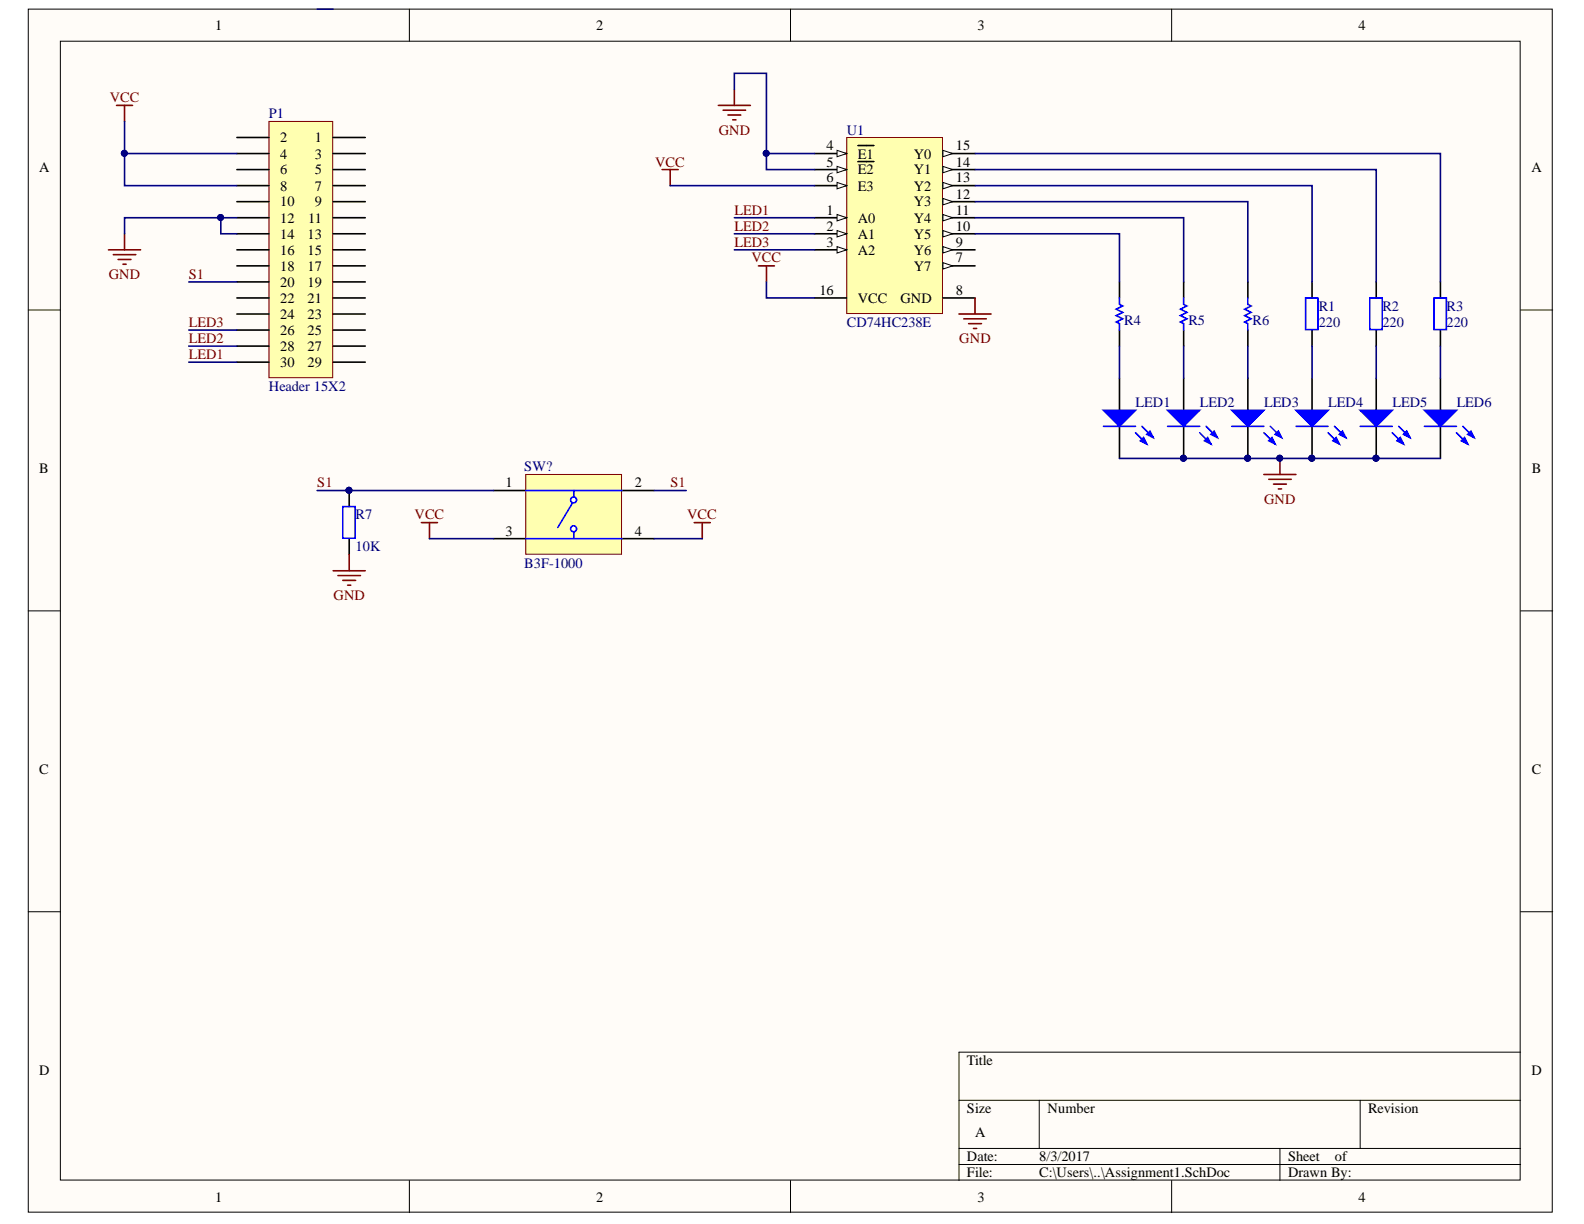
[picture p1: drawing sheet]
<svg xmlns="http://www.w3.org/2000/svg" width="279mm" height="216mm" viewBox="0 0 279 216" stroke-linecap="round" stroke-linejoin="round" font-family="sans-serif">
<defs><g id="words">
<g font-size="2.5">
<text x="37.9" y="5.3">1</text>
<text x="105.1" y="5.3">2</text>
<text x="172.4" y="5.3">3</text>
<text x="239.6" y="5.3">4</text>
<text x="49.4" y="25.1">2</text>
<text x="49.4" y="28">4</text>
<text x="55.5" y="25.1">1</text>
<text x="55.5" y="28">3</text>
<text x="145.8" y="26.5">4</text>
<text x="145.8" y="29.4">5</text>
<text x="151.3" y="28">E1</text>
<text x="161.2" y="28">Y0</text>
<text x="168.6" y="29.4">14</text>
<text x="168.6" y="26.5">15</text>
<text x="6.9" y="30.4">A</text>
<text x="49.4" y="30.8">6</text>
<text x="49.4" y="33.6">8</text>
<text x="55.5" y="30.8">5</text>
<text x="55.5" y="33.6">7</text>
<text x="145.8" y="32.2">6</text>
<text x="151.3" y="30.8">E2</text>
<text x="151.3" y="33.6">E3</text>
<text x="161.2" y="33.6">Y2</text>
<text x="161.2" y="30.8">Y1</text>
<text x="168.6" y="35.1">12</text>
<text x="168.6" y="32.2">13</text>
<text x="270.1" y="30.4">A</text>
<text x="49.4" y="36.4">10</text>
<text x="49.4" y="39.3">12</text>
<text x="54.3" y="39.3">11</text>
<text x="55.5" y="36.4">9</text>
<text x="145.8" y="37.9">1</text>
<text x="145.8" y="40.7">2</text>
<text x="151.3" y="39.3">A0</text>
<text x="161.2" y="39.3">Y4</text>
<text x="161.2" y="36.4">Y3</text>
<text x="168.6" y="40.7">10</text>
<text x="168.6" y="37.9">11</text>
<text x="49.4" y="42.1">14</text>
<text x="49.4" y="44.9">16</text>
<text x="49.4" y="47.7">18</text>
<text x="54.3" y="42.1">13</text>
<text x="54.3" y="44.9">15</text>
<text x="54.3" y="47.7">17</text>
<text x="145.8" y="43.5">3</text>
<text x="151.3" y="42.1">A1</text>
<text x="151.3" y="44.9">A2</text>
<text x="161.2" y="42.1">Y5</text>
<text x="161.2" y="47.7">Y7</text>
<text x="161.2" y="44.9">Y6</text>
<text x="168.6" y="46.3">7</text>
<text x="168.6" y="43.5">9</text>
<text x="49.4" y="50.6">20</text>
<text x="49.4" y="53.4">22</text>
<text x="54.3" y="50.6">19</text>
<text x="54.3" y="53.4">21</text>
<text x="144.5" y="52">16</text>
<text x="151.3" y="53.4">VCC</text>
<text x="158.8" y="53.4">GND</text>
<text x="168.6" y="52">8</text>
<text x="49.4" y="56.3">24</text>
<text x="49.4" y="59.1">26</text>
<text x="54.3" y="56.3">23</text>
<text x="54.3" y="59.1">25</text>
<text x="49.4" y="61.9">28</text>
<text x="49.4" y="64.7">30</text>
<text x="54.3" y="61.9">27</text>
<text x="54.3" y="64.7">29</text>
<text x="6.9" y="83.5">B</text>
<text x="270.2" y="83.5">B</text>
<text x="89.2" y="85.9">1</text>
<text x="112" y="85.9">2</text>
<text x="89.2" y="94.5">3</text>
<text x="112" y="94.5">4</text>
<text x="6.9" y="136.6">C</text>
<text x="270.2" y="136.6">C</text>
<text x="6.9" y="189.6">D</text>
<text x="170.6" y="187.9">Title</text>
<text x="270.1" y="189.6">D</text>
<text x="170.6" y="196.4">Size</text>
<text x="184.8" y="196.4">Number</text>
<text x="241.3" y="196.4">Revision</text>
<text x="172" y="200.6">A</text>
<text x="170.6" y="204.9">Date:</text>
<text x="170.6" y="207.6">File:</text>
<text x="183.3" y="204.9">8/3/2017</text>
<text x="183.3" y="207.6">C:\Users\..\Assignment1.SchDoc</text>
<text x="227.2" y="204.9">Sheet</text>
<text x="227.2" y="207.6">Drawn By:</text>
<text x="235.5" y="204.9">of</text>
<text x="37.9" y="212">1</text>
<text x="105.1" y="212">2</text>
<text x="172.4" y="212">3</text>
<text x="239.6" y="212">4</text>
</g>
<g font-size="2.5" fill="#800000">
<text x="19.4" y="18.1">VCC</text>
<text x="126.8" y="23.7">GND</text>
<text x="115.5" y="29.4">VCC</text>
<text x="129.6" y="37.9">LED1</text>
<text x="129.6" y="40.7">LED2</text>
<text x="129.6" y="43.5">LED3</text>
<text x="132.5" y="46.3">VCC</text>
<text x="19.2" y="49.2">GND</text>
<text x="33.3" y="49.2">S1</text>
<text x="33.3" y="57.6">LED3</text>
<text x="33.3" y="63.3">LED1</text>
<text x="33.3" y="60.5">LED2</text>
<text x="169.2" y="60.5">GND</text>
<text x="56" y="85.9">S1</text>
<text x="118.2" y="85.9">S1</text>
<text x="223" y="88.8">GND</text>
<text x="73.1" y="91.6">VCC</text>
<text x="121.2" y="91.6">VCC</text>
<text x="58.8" y="105.8">GND</text>
</g>
<g font-size="2.5" fill="#000080">
<text x="47.4" y="20.9">P1</text>
<text x="149.3" y="23.7">U1</text>
<text x="149.3" y="57.6">CD74HC238E</text>
<text x="198.3" y="57.4">R4</text>
<text x="209.6" y="57.4">R5</text>
<text x="220.9" y="57.4">R6</text>
<text x="232.6" y="57.6">220</text>
<text x="232.6" y="54.8">R1</text>
<text x="243.8" y="57.6">220</text>
<text x="243.8" y="54.8">R2</text>
<text x="255.2" y="57.6">220</text>
<text x="255.2" y="54.8">R3</text>
<text x="47.4" y="69">Header 15X2</text>
<text x="200.3" y="71.8">LED1</text>
<text x="211.6" y="71.8">LED2</text>
<text x="223" y="71.8">LED3</text>
<text x="234.3" y="71.8">LED4</text>
<text x="245.6" y="71.8">LED5</text>
<text x="256.9" y="71.8">LED6</text>
<text x="92.5" y="83.2">SW?</text>
<text x="62.7" y="91.6">R7</text>
<text x="62.7" y="97.3">10K</text>
<text x="92.5" y="100.1">B3F-1000</text>
</g>
</g></defs>
<g fill="#fffcf8" stroke="#000" stroke-width=".18">
<path d="M5 1.6h268.8v212.2h-268.8z"/>
<path d="M10.6 7.3h257.5v200.9h-257.5z"/>
</g>
<g fill="none" stroke="#000" stroke-width=".18">
<path d="M72.2 1.6v5.7M139.4 1.6v5.7M206.7 1.6v5.7M5 54.7h5.6M268.2 54.7h5.7M5 107.8h5.6M268.2 107.8h5.7M5 160.8h5.6M268.2 160.8h5.7M169.2 194.1h99M183.3 194.1v8.5M239.9 194.1v8.5"/>
<path d="M268.2 185.6h-99v22.6M72.2 208.2v5.7M139.4 208.2v5.7M169.2 202.6h99M169.2 205.4h99M206.7 208.2v5.7M225.8 202.6v5.6"/>
</g>
<path d="M47.4 21.4h11.3v45.2h-11.3z" fill="#ffffb0" stroke="#800000" stroke-width=".18"/>
<g fill="none" stroke="#000" stroke-width=".28">
<path d="M41.8 24.3h5.6M41.8 27.1h5.6M41.8 29.9h5.6M41.8 32.7h5.6M41.8 35.6h5.6M41.8 38.4h5.6M58.8 24.3h5.6M58.8 27.1h5.6M58.8 29.9h5.6M58.8 32.7h5.6M58.8 35.6h5.6M58.8 38.4h5.6"/>
<path d="M41.8 41.2h5.6M41.8 44.1h5.6M41.8 46.9h5.6M41.8 49.7h5.6M41.8 52.6h5.6M41.8 55.4h5.6M41.8 58.2h5.6M58.8 41.2h5.6M58.8 44.1h5.6M58.8 46.9h5.6M58.8 49.7h5.6M58.8 52.6h5.6"/>
<path d="M58.8 55.4h5.6M58.8 58.2h5.6M41.8 61h5.6M41.8 63.9h5.6M58.8 61h5.6M58.8 63.9h5.6"/>
</g>
<path d="M20.6 18.6h2.8M22 18.6v2.8M19.1 44.1h5.7M20 44.9h4M20.8 45.8h2.3M21.7 46.6h.6M22 41.2v2.9" fill="none" stroke="#800000" stroke-width=".28"/>
<path d="M149.3 24.3h16.9v31h-16.9z" fill="#ffffb0" stroke="#800000" stroke-width=".18"/>
<path d="M143.7 38.4h5.6" fill="none" stroke="#000" stroke-width=".28"/>
<path d="M147.6 37.8l1.7 .6-1.7 .6z" fill="#fffcf8"/>
<path d="M147.6 37.8l1.7 .6-1.7 .6z" fill="none" stroke="#000" stroke-width=".18"/>
<path d="M166.3 41.2h5.7" fill="none" stroke="#000" stroke-width=".28"/>
<path d="M166.3 40.7l1.7 .5-1.7 .6z" fill="#fffcf8"/>
<path d="M166.3 40.7l1.7 .5-1.7 .6z" fill="none" stroke="#000" stroke-width=".18"/>
<path d="M166.3 38.4h5.7" fill="none" stroke="#000" stroke-width=".28"/>
<path d="M166.3 37.8l1.7 .6-1.7 .6z" fill="#fffcf8"/>
<path d="M166.3 37.8l1.7 .6-1.7 .6z" fill="none" stroke="#000" stroke-width=".18"/>
<path d="M166.3 35.6h5.7" fill="none" stroke="#000" stroke-width=".28"/>
<path d="M166.3 35l1.7 .6-1.7 .5z" fill="#fffcf8"/>
<path d="M166.3 35l1.7 .6-1.7 .5z" fill="none" stroke="#000" stroke-width=".18"/>
<path d="M166.3 32.7h5.7" fill="none" stroke="#000" stroke-width=".28"/>
<path d="M166.3 32.2l1.7 .5-1.7 .6z" fill="#fffcf8"/>
<path d="M166.3 32.2l1.7 .5-1.7 .6z" fill="none" stroke="#000" stroke-width=".18"/>
<path d="M166.3 29.9h5.7" fill="none" stroke="#000" stroke-width=".28"/>
<path d="M166.3 29.3l1.7 .6-1.7 .6z" fill="#fffcf8"/>
<path d="M166.3 29.3l1.7 .6-1.7 .6z" fill="none" stroke="#000" stroke-width=".18"/>
<path d="M166.3 27.1h5.7" fill="none" stroke="#000" stroke-width=".28"/>
<path d="M166.3 26.5l1.7 .6-1.7 .5z" fill="#fffcf8"/>
<path d="M166.3 26.5l1.7 .6-1.7 .5z" fill="none" stroke="#000" stroke-width=".18"/>
<path d="M143.7 52.6h5.6M143.7 41.2h5.6" fill="none" stroke="#000" stroke-width=".28"/>
<path d="M147.6 40.7l1.7 .5-1.7 .6z" fill="#fffcf8"/>
<path d="M147.6 40.7l1.7 .5-1.7 .6z" fill="none" stroke="#000" stroke-width=".18"/>
<path d="M143.7 44.1h5.6" fill="none" stroke="#000" stroke-width=".28"/>
<path d="M147.6 43.5l1.7 .6-1.7 .5z" fill="#fffcf8"/>
<path d="M147.6 43.5l1.7 .6-1.7 .5z" fill="none" stroke="#000" stroke-width=".18"/>
<path d="M143.7 27.1h5.6" fill="none" stroke="#000" stroke-width=".28"/>
<path d="M147.6 26.5l1.7 .6-1.7 .5z" fill="#fffcf8"/>
<path d="M147.6 26.5l1.7 .6-1.7 .5z" fill="none" stroke="#000" stroke-width=".18"/>
<path d="M143.7 29.9h5.6M151.3 25.7h2.9" fill="none" stroke="#000" stroke-width=".28"/>
<path d="M147.6 29.3l1.7 .6-1.7 .6z" fill="#fffcf8"/>
<path d="M147.6 29.3l1.7 .6-1.7 .6z" fill="none" stroke="#000" stroke-width=".18"/>
<path d="M143.7 32.7h5.6M151.3 28.5h2.9" fill="none" stroke="#000" stroke-width=".28"/>
<path d="M147.6 32.2l1.7 .5-1.7 .6z" fill="#fffcf8"/>
<path d="M147.6 32.2l1.7 .5-1.7 .6z" fill="none" stroke="#000" stroke-width=".18"/>
<path d="M166.3 46.9h5.7" fill="none" stroke="#000" stroke-width=".28"/>
<path d="M166.3 46.3l1.7 .6-1.7 .6z" fill="#fffcf8"/>
<path d="M166.3 46.3l1.7 .6-1.7 .6z" fill="none" stroke="#000" stroke-width=".18"/>
<path d="M166.3 52.6h5.7M166.3 44.1h5.7" fill="none" stroke="#000" stroke-width=".28"/>
<path d="M166.3 43.5l1.7 .6-1.7 .5z" fill="#fffcf8"/>
<path d="M166.3 43.5l1.7 .6-1.7 .5z" fill="none" stroke="#000" stroke-width=".18"/>
<path d="M197.5 49.7v2.9M197.5 58.2v2.8M208.8 49.7v2.9M208.8 58.2v2.8M220.1 49.7v2.9M220.1 58.2v2.8M254.1 66.7v5.7M254.1 75.2v5.7" fill="none" stroke="#000" stroke-width=".28"/>
<path d="M197.5 52.6v1.1l.5 .3-1.1 .5 1.1 .6-1.1 .6 1.1 .5-1.1 .6 .6 .3v1.1M208.8 52.6v1.1l.6 .3-1.2 .5 1.2 .6-1.2 .6 1.2 .5-1.2 .6 .6 .3v1.1M220.1 52.6v1.1l.6 .3-1.2 .5 1.2 .6-1.2 .6 1.2 .5-1.2 .6 .6 .3v1.1" fill="none" stroke="#00f" stroke-width=".28"/>
<path d="M251.2 72.4h5.7l-2.8 2.8z" fill="#00f"/>
<path d="M251.2 72.4h5.7l-2.8 2.8zM256.9 76.3l2 2" fill="none" stroke="#00f" stroke-width=".28"/>
<path d="M257.8 77.7l.5-.5 .6 1.1z" fill="#00f"/>
<path d="M251.2 75.2h5.7M257.8 77.7l.5-.5 .6 1.1zM258 75.2l2 2" fill="none" stroke="#00f" stroke-width=".28"/>
<path d="M258.9 76.6l.6-.5 .5 1.1z" fill="#00f"/>
<path d="M258.9 76.6l.6-.5 .5 1.1z" fill="none" stroke="#00f" stroke-width=".28"/>
<path d="M242.8 66.7v5.7M242.8 75.2v5.7" fill="none" stroke="#000" stroke-width=".28"/>
<circle cx="242.7" cy="80.8" r=".52" fill="#000080" stroke="#000080" stroke-width=".18"/>
<path d="M239.9 72.4h5.7l-2.8 2.8z" fill="#00f"/>
<path d="M239.9 72.4h5.7l-2.8 2.8zM245.6 76.3l2 2" fill="none" stroke="#00f" stroke-width=".28"/>
<path d="M247 77.2l.6 1.1-1.2-.6z" fill="#00f"/>
<path d="M239.9 75.2h5.7M246.7 75.2l2 2M247 77.2l.6 1.1-1.2-.6z" fill="none" stroke="#00f" stroke-width=".28"/>
<path d="M247.6 76.6l.5-.5 .6 1.1z" fill="#00f"/>
<path d="M247.6 76.6l.5-.5 .6 1.1z" fill="none" stroke="#00f" stroke-width=".28"/>
<g fill="#000080" stroke="#000080" stroke-width=".18">
<circle cx="242.7" cy="80.8" r=".52"/>
<circle cx="231.4" cy="80.8" r=".52"/>
</g>
<path d="M231.4 66.7v5.7M231.4 75.2v5.7" fill="none" stroke="#000" stroke-width=".28"/>
<path d="M228.6 72.4h5.7l-2.9 2.8z" fill="#00f"/>
<path d="M228.6 72.4h5.7l-2.9 2.8zM234.3 76.3l1.9 2" fill="none" stroke="#00f" stroke-width=".28"/>
<path d="M235.1 77.7l.6-.5 .5 1.1z" fill="#00f"/>
<path d="M228.6 75.2h5.7M235.1 77.7l.6-.5 .5 1.1zM235.4 75.2l2 2" fill="none" stroke="#00f" stroke-width=".28"/>
<path d="M236.2 76.6l.6-.5 .6 1.1z" fill="#00f"/>
<path d="M236.2 76.6l.6-.5 .6 1.1z" fill="none" stroke="#00f" stroke-width=".28"/>
<g fill="#000080" stroke="#000080" stroke-width=".18">
<circle cx="231.4" cy="80.8" r=".52"/>
<circle cx="208.7" cy="80.8" r=".52"/>
</g>
<path d="M208.8 66.7v5.7M208.8 75.2v5.7" fill="none" stroke="#000" stroke-width=".28"/>
<path d="M206 72.4h5.6l-2.8 2.8z" fill="#00f"/>
<path d="M206 72.4h5.6l-2.8 2.8zM211.6 76.3l2 2" fill="none" stroke="#00f" stroke-width=".28"/>
<path d="M212.5 77.7l.5-.5 .6 1.1z" fill="#00f"/>
<path d="M206 75.2h5.6M212.5 77.7l.5-.5 .6 1.1zM212.7 75.2l2 2" fill="none" stroke="#00f" stroke-width=".28"/>
<path d="M213.6 76.6l.6-.5 .5 1.1z" fill="#00f"/>
<path d="M213.6 76.6l.6-.5 .5 1.1z" fill="none" stroke="#00f" stroke-width=".28"/>
<circle cx="208.7" cy="80.8" r=".52" fill="#000080" stroke="#000080" stroke-width=".18"/>
<path d="M197.5 66.7v5.7M197.5 75.2v5.7" fill="none" stroke="#000" stroke-width=".28"/>
<path d="M194.6 72.4h5.7l-2.8 2.8z" fill="#00f"/>
<path d="M194.6 72.4h5.7l-2.8 2.8zM200.3 76.3l2 2" fill="none" stroke="#00f" stroke-width=".28"/>
<path d="M201.1 77.7l.6-.5 .6 1.1z" fill="#00f"/>
<path d="M194.6 75.2h5.7M201.1 77.7l.6-.5 .6 1.1zM201.4 75.2l2 2" fill="none" stroke="#00f" stroke-width=".28"/>
<path d="M202.3 76.6l.5-.5 .6 1.1z" fill="#00f"/>
<path d="M202.3 76.6l.5-.5 .6 1.1z" fill="none" stroke="#00f" stroke-width=".28"/>
<path d="M220.1 66.7v5.7M220.1 75.2v5.7" fill="none" stroke="#000" stroke-width=".28"/>
<circle cx="220.1" cy="80.8" r=".52" fill="#000080" stroke="#000080" stroke-width=".18"/>
<path d="M217.3 72.4h5.6l-2.8 2.8z" fill="#00f"/>
<path d="M217.3 72.4h5.6l-2.8 2.8zM222.9 76.3l2 2" fill="none" stroke="#00f" stroke-width=".28"/>
<path d="M223.8 77.7l.6-.5 .5 1.1z" fill="#00f"/>
<path d="M217.3 75.2h5.6M223.8 77.7l.6-.5 .5 1.1zM224.1 75.2l2 2" fill="none" stroke="#00f" stroke-width=".28"/>
<path d="M225.5 76.1l.6 1.1-1.2-.6z" fill="#00f"/>
<path d="M230.3 52.6h2.2v5.5h-2.2zM241.6 52.6h2.2v5.5h-2.2zM252.9 52.6h2.2v5.5h-2.2zM225.5 76.1l.6 1.1-1.2-.6z" fill="none" stroke="#00f" stroke-width=".28"/>
<g fill="#000080" stroke="#000080" stroke-width=".18">
<circle cx="220.1" cy="80.8" r=".52"/>
<circle cx="225.7" cy="80.8" r=".52"/>
</g>
<path d="M231.4 49.7v2.9M231.4 58.2v2.8M242.8 49.7v2.9M242.8 58.2v2.8M254.1 49.7v2.9M254.1 58.2v2.8M87.1 86.5h5.6M87.1 95h5.6M109.7 86.5h5.7M109.7 95h5.7" fill="none" stroke="#000" stroke-width=".28"/>
<g fill="none" stroke="#800000" stroke-width=".28">
<path d="M126.7 18.6h5.7M127.5 19.4h4M129.5 15.8v2.8M116.8 29.9h2.8M118.2 29.9v2.8M128.4 20.3h2.3M129.2 21.1h.6M133.8 46.9h2.8M135.2 46.9v2.8M169.2 55.4h5.6M170 56.2h4M170.9 57.1h2.2"/>
<path d="M171.7 57.9h.6M172 52.6v2.8M222.9 83.7h5.7M223.8 84.5h3.9M224.6 85.4h2.3M225.5 86.2h.6M225.8 80.9v2.8"/>
</g>
<path d="M92.7 83.7h16.9v14.1h-16.9z" fill="#ffffb0" stroke="#800000" stroke-width=".18"/>
<path d="M92.7 86.5h17M92.7 95h17M101.2 93.9v1.1" fill="none" stroke="#00f" stroke-width=".28"/>
<g fill="#fff" stroke="#00f" stroke-width=".28">
<circle cx="101.2" cy="93.3" r=".52"/>
<circle cx="101.2" cy="88.2" r=".52"/>
</g>
<path d="M60.5 89.4h2.1v5.5h-2.1zM100.9 88.8l-2.5 4.2M101.2 86.5v1.2" fill="none" stroke="#00f" stroke-width=".28"/>
<path d="M61.6 86.5v2.9M61.6 95v2.8" fill="none" stroke="#000" stroke-width=".28"/>
<g fill="#000080" stroke="#000080" stroke-width=".18">
<circle cx="61.6" cy="86.5" r=".52"/>
<circle cx="38.9" cy="38.4" r=".52"/>
<circle cx="21.9" cy="27" r=".52"/>
<circle cx="208.7" cy="80.8" r=".52"/>
<circle cx="220.1" cy="80.8" r=".52"/>
<circle cx="225.7" cy="80.8" r=".52"/>
<circle cx="231.4" cy="80.8" r=".52"/>
<circle cx="242.7" cy="80.8" r=".52"/>
<circle cx="135.1" cy="27" r=".52"/>
</g>
<path d="M61.6 97.8v2.9M74.3 92.2h2.9M75.7 92.2v2.8M122.5 92.2h2.8M123.9 92.2v2.8M58.8 100.7h5.6M59.6 101.5h4M60.5 102.4h2.2M61.3 103.2h.6" fill="none" stroke="#800000" stroke-width=".28"/>
<g fill="none" stroke="#000080" stroke-width=".28">
<path d="M55.9 1.6h2.9M129.5 15.8v-2.9h5.7v14.2h8.5M22 21.4v11.3h19.8M22 27.1h19.8M39 38.4v2.8h2.8M41.8 38.4h-19.8v2.8M118.2 32.7h25.5M129.5 38.4h14.2M135.2 27.1v2.8h8.5M172 38.4h36.8v11.3M172 35.6h48.1v14.1M172 32.7h59.4v17"/>
<path d="M172 29.9h70.8v19.8M172 27.1h82.1v22.6M33.3 58.2h8.5M33.3 49.7h8.5M129.5 41.2h14.2M129.5 44.1h14.2M135.2 49.7v2.9h8.5M172 41.2h25.5v8.5M33.3 63.9h8.5M33.3 61h8.5M197.5 61v5.7M208.8 61v5.7"/>
<path d="M220.1 61v5.7M231.4 61v5.7M242.8 61v5.7M254.1 61v5.7M55.9 86.5h31.2M75.7 95h11.4M115.4 95h8.5M115.4 86.5h5.6M197.5 80.9h56.6"/>
</g>
<use href="#words"/>
</svg>
